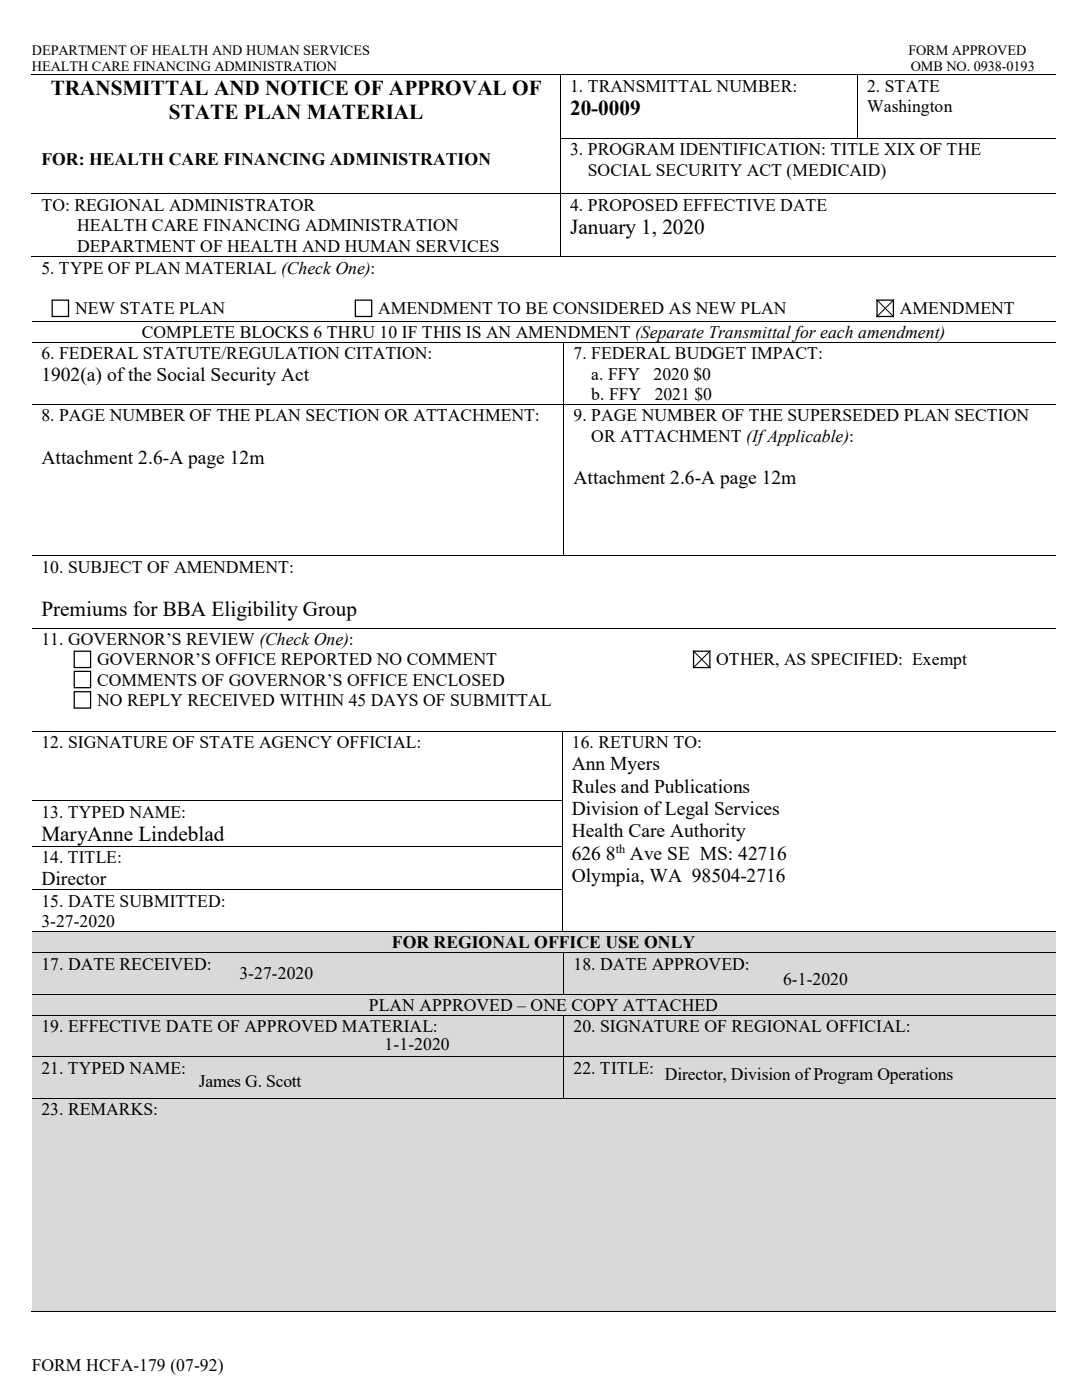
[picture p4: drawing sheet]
<svg xmlns="http://www.w3.org/2000/svg" width="216mm" height="279mm" viewBox="0 0 216 279" stroke-linecap="round" stroke-linejoin="round" font-family="sans-serif">
<defs><g id="words">
<g font-size="4.2">
<text x="10.1" y="18.9">TRANSMITTAL AND NOTICE OF APPROVAL OF</text>
<text x="33.7" y="23.8">STATE PLAN MATERIAL</text>
<text x="113.7" y="23">20-0009</text>
<text x="113.7" y="46.8">January 1, 2020</text>
<text x="8.3" y="123">Premiums for BBA Eligibility Group</text>
<text x="8.3" y="167.9">MaryAnne Lindeblad</text>
</g>
<g font-size="3.9">
<text x="8.3" y="76.1">1902(a) ofthe Social Security Act</text>
<text x="8.3" y="92.5">Attachment 2.6-A page 12m</text>
<text x="114.4" y="96.6">Attachment 2.6-A page 12m</text>
<text x="114.1" y="153.7">Ann Myers</text>
<text x="114.1" y="158.2">Rules and Publications</text>
<text x="114.1" y="162.6">Division of Legal Services</text>
<text x="114.1" y="167.1">Health Care Authority</text>
<text x="114.1" y="171.6">626 8</text>
<text x="125.7" y="171.6">Ave SE MS: 42716</text>
<text x="8.3" y="176.7">Director</text>
<text x="114.1" y="176">Olympia, WA 98504-2716</text>
</g>
<g font-size="3.5">
<text x="113.7" y="18.3">1. TRANSMITTAL NUMBER:</text>
<text x="173" y="18.3">2. STATE</text>
<text x="173" y="22.4">Washington</text>
<text x="8.3" y="32.9">FOR: HEALTH CARE FINANCING ADMINISTRATION</text>
<text x="113.7" y="31">3. PROGRAM IDENTIFICATION: TITLE XIX OF THE</text>
<text x="117.3" y="35.1">SOCIAL SECURITY ACT (MEDICAID)</text>
<text x="8.3" y="42.1">TO: REGIONAL ADMINISTRATOR</text>
<text x="15.4" y="46.1">HEALTH CARE FINANCING ADMINISTRATION</text>
<text x="113.7" y="42.1">4. PROPOSED EFFECTIVE DATE</text>
<text x="15.4" y="50.2">DEPARTMENT OF HEALTH AND HUMAN SERVICES</text>
<text x="8.3" y="54.7">5. TYPE OF PLAN MATERIAL (Check One):</text>
<text x="15" y="62.7">NEW STATE PLAN</text>
<text x="75.5" y="62.7">AMENDMENT TO BE CONSIDERED AS NEW PLAN</text>
<text x="179.6" y="62.7">AMENDMENT</text>
<text x="8.3" y="71.7">6. FEDERAL STATUTE/REGULATION CITATION:</text>
<text x="28.3" y="67.5">COMPLETE BLOCKS 6 THRU 10 IF THIS IS AN AMENDMENT (Separate Transmittal for each amendment)</text>
<text x="114.4" y="71.7">7. FEDERAL BUDGET IMPACT:</text>
<text x="118" y="75.8">a. FFY</text>
<text x="130.4" y="75.8">2020 $0</text>
<text x="118" y="79.8">b. FFY</text>
<text x="130.6" y="79.8">2021 $0</text>
<text x="8.3" y="84.1">8. PAGE NUMBER OF THE PLAN SECTION OR ATTACHMENT:</text>
<text x="114.4" y="84.1">9. PAGE NUMBER OF THE SUPERSEDED PLAN SECTION</text>
<text x="118" y="88.2">OR ATTACHMENT (If Applicable):</text>
<text x="8.3" y="114.3">10. SUBJECT OF AMENDMENT:</text>
<text x="8.3" y="128.7">11. GOVERNOR’S REVIEW (Check One):</text>
<text x="19.4" y="132.8">GOVERNOR’S OFFICE REPORTED NO COMMENT</text>
<text x="19.4" y="136.8">COMMENTS OF GOVERNOR’S OFFICE ENCLOSED</text>
<text x="142.9" y="132.8">OTHER, AS SPECIFIED: Exempt</text>
<text x="19.4" y="140.9">NO REPLY RECEIVED WITHIN 45 DAYS OF SUBMITTAL</text>
<text x="8.3" y="149.4">12. SIGNATURE OF STATE AGENCY OFFICIAL:</text>
<text x="114.1" y="149.4">16. RETURN TO:</text>
<text x="8.3" y="163.2">13. TYPED NAME:</text>
<text x="8.3" y="172.3">14. TITLE:</text>
<text x="8.3" y="181">15. DATE SUBMITTED:</text>
<text x="8.3" y="185">3-27-2020</text>
<text x="78.2" y="189.3">FOR REGIONAL OFFICE USE ONLY</text>
<text x="8.3" y="193.5">17. DATE RECEIVED:</text>
<text x="47.8" y="195.5">3-27-2020</text>
<text x="114.4" y="193.5">18. DATE APPROVED:</text>
<text x="156.3" y="196.6">6-1-2020</text>
<text x="73.6" y="201.8">PLAN APPROVED – ONE COPY ATTACHED</text>
<text x="8.3" y="206">19. EFFECTIVE DATE OF APPROVED MATERIAL:</text>
<text x="76.8" y="209.6">1-1-2020</text>
<text x="114.4" y="206">20. SIGNATURE OF REGIONAL OFFICIAL:</text>
<text x="8.3" y="214.3">21. TYPED NAME:</text>
<text x="114.4" y="214.3">22. TITLE:</text>
<text x="132.7" y="215.6">Director, Division of Program Operations</text>
<text x="39.7" y="216.9">James G. Scott</text>
<text x="8.3" y="222.6">23. REMARKS:</text>
<text x="6.3" y="273.6">FORM HCFA-179 (07-92)</text>
</g>
<g font-size="2.8">
<text x="6.3" y="11">DEPARTMENT OF HEALTH AND HUMAN SERVICES</text>
<text x="181.3" y="11">FORM APPROVED</text>
<text x="6.4" y="14.2">HEALTH CARE FINANCING ADMINISTRATION</text>
<text x="181.7" y="14.2">OMB NO. 0938-0193</text>
</g>
<text font-size="2.5" x="122.9" y="170.2">th</text>
</g></defs>
<g fill="none" stroke="#000" stroke-width=".2">
<path d="M6.3 14.9h105.5M111.8 15v12.5M111.9 14.9h59.1M171.1 15v12.5M171.2 14.9h39.4M6.3 38.7h105.5M111.8 27.7v10.9M111.8 38.8v12.4M111.9 27.6h59.1M111.9 38.7h98.7M171.2 27.6h39.4M6.3 51.3h105.5"/>
<path d="M111.9 51.3h98.7M175 59.9l3.3 3.3M178.3 59.9l-3.3 3.3M6.3 64.1h204.3M6.3 68.3h106.1M112.5 68.4v12.2M112.6 68.3h98M6.3 80.7h106.1M112.5 80.8v30M112.6 80.7h98M6.3 110.9h106.1M112.6 110.9h98"/>
<path d="M6.3 125.3h204.3M138.3 129.9l3.4 3.4M141.7 129.9l-3.4 3.4M6.3 146h105.8M6.3 159.8h105.8M112.2 146v13.7M112.2 159.9v8.9M112.3 146h98.3M6.3 168.9h105.8M6.3 177.6h105.8M112.2 169v8.5M112.2 177.7v8.1"/>
</g>
<g fill="#000">
<path d="M111.8 14.8h.1v.2h-.1zM171 14.8h.2v.2h-.2zM111.8 27.5h.1v.2h-.1zM111.8 38.6h.1v.2h-.1zM171 27.5h.2v.2h-.2zM111.8 51.2h.1v.2h-.1zM112.4 68.2h.2v.2h-.2zM112.4 80.6h.2v.2h-.2zM112.4 110.8h.2v.2h-.2zM112.1 145.9h.2v.1h-.2zM112.1 159.7h.2v.2h-.2zM112.1 168.8h.2v.2h-.2z"/>
<path d="M112.1 177.5h.2v.2h-.2z"/>
</g>
<path d="M10.4 59.9h3.3v3.3h-3.3zM70.9 59.9h3.3v3.3h-3.3zM175 59.9h3.3v3.3h-3.3zM14.8 130h3.3v3.2h-3.3zM14.8 134h3.3v3.2h-3.3zM14.8 138h3.3v3.3h-3.3zM138.4 130h3.2v3.2h-3.2z" fill="none" stroke="#000" stroke-width=".25"/>
<path d="M6.3 186h204.3v4h-204.3z" fill-rule="evenodd" fill="#d9d9d9"/>
<path d="M8.3 186h200.4v4h-200.4z" fill="#d9d9d9"/>
<path d="M6.3 185.9h105.8M112.3 185.9h98.3" fill="none" stroke="#000" stroke-width=".2"/>
<path d="M112.1 185.8h.2v.2h-.2z" fill="#000"/>
<g fill="#d9d9d9">
<path d="M6.3 190.2h106.1v8.1h-106.1z" fill-rule="evenodd"/>
<path d="M112.6 190.2h98v8.1h-98z" fill-rule="evenodd"/>
</g>
<g fill="#d9d9d9">
<path d="M8.3 190.2h102.3v4.1h-102.3z"/>
<path d="M8.3 194.3h102.3v4h-102.3z"/>
<path d="M114.4 190.2h94.3v4.1h-94.3z"/>
</g>
<path d="M6.3 190.1h106.1M112.5 190.2v8.1M112.6 190.1h98" fill="none" stroke="#000" stroke-width=".2"/>
<path d="M112.4 190h.2v.2h-.2z" fill="#000"/>
<path d="M6.3 198.5h204.3v4.1h-204.3z" fill-rule="evenodd" fill="#d9d9d9"/>
<path d="M8.3 198.5h200.4v4.1h-200.4z" fill="#d9d9d9"/>
<path d="M6.3 198.4h106.1M112.6 198.4h98" fill="none" stroke="#000" stroke-width=".2"/>
<path d="M112.4 198.3h.2v.2h-.2z" fill="#000"/>
<g fill="#d9d9d9">
<path d="M6.3 202.7h106.1v8.1h-106.1z" fill-rule="evenodd"/>
<path d="M112.6 202.7h98v8.1h-98z" fill-rule="evenodd"/>
</g>
<g fill="#d9d9d9">
<path d="M8.3 202.7h102.3v4.1h-102.3z"/>
<path d="M8.3 206.8h102.3v4h-102.3z"/>
<path d="M114.4 202.7h94.3v4.1h-94.3z"/>
<path d="M114.4 206.8h94.3v4h-94.3z"/>
</g>
<path d="M6.3 202.6h106.1M112.5 202.7v8.1M112.6 202.6h98" fill="none" stroke="#000" stroke-width=".2"/>
<path d="M112.4 202.6h.2v.1h-.2z" fill="#000"/>
<g fill="#d9d9d9">
<path d="M6.3 211h106.1v8.1h-106.1z" fill-rule="evenodd"/>
<path d="M112.6 211h98v8.1h-98z" fill-rule="evenodd"/>
</g>
<g fill="#d9d9d9">
<path d="M8.3 211h102.3v4.1h-102.3z"/>
<path d="M8.3 215.1h102.3v4h-102.3z"/>
<path d="M114.4 211h94.3v4.1h-94.3z"/>
<path d="M114.4 215.1h94.3v4h-94.3z"/>
</g>
<path d="M6.3 210.9h106.1M112.5 211v8.1M112.6 210.9h98" fill="none" stroke="#000" stroke-width=".2"/>
<path d="M112.4 210.8h.2v.2h-.2z" fill="#000"/>
<g fill="#d9d9d9">
<path d="M6.3 219.3h204.3v42.4h-204.3z" fill-rule="evenodd"/>
<path d="M8.3 223.4h200.4v4h-200.4z" fill-rule="evenodd"/>
</g>
<path d="M8.3 219.3h200.4v4.1h-200.4z" fill="#d9d9d9"/>
<path d="M6.3 219.2h106.1M112.6 219.2h98M6.1 261.7h204.5" fill="none" stroke="#000" stroke-width=".2"/>
<path d="M112.4 219.1h.2v.2h-.2z" fill="#000"/>
<use href="#words"/>
</svg>
